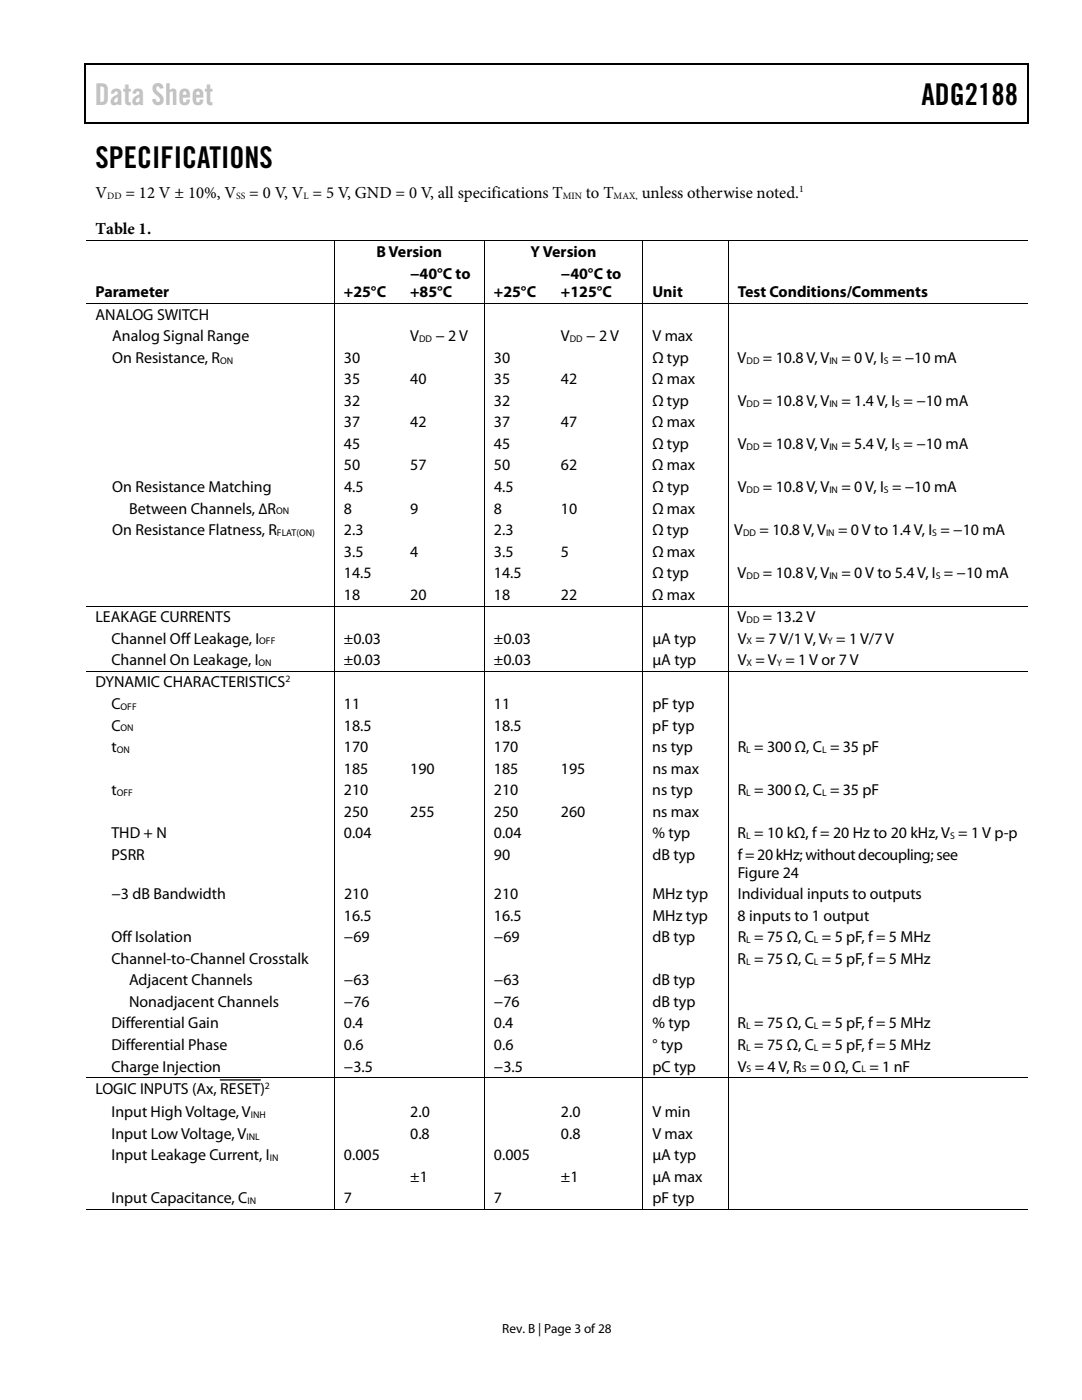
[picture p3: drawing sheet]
<svg xmlns="http://www.w3.org/2000/svg" width="216mm" height="279mm" viewBox="0 0 216 279" stroke-linecap="round" stroke-linejoin="round" font-family="sans-serif">
<defs><g id="words">
<text font-size="6" fill="#c0c0c0" x="18.9" y="21">Data Sheet</text>
<g font-size="6">
<text x="183.9" y="21">ADG2188</text>
<text x="19" y="33.6">SPECIFICATIONS</text>
</g>
<g font-size="3.3">
<text x="19" y="39.5">V</text>
<text x="25" y="39.5">= 12 V ± 10%, V</text>
<text x="49.7" y="39.5">= 0 V, V = 5 V, GND = 0 V, all specifications T</text>
<text x="116.9" y="39.5">to T</text>
<text x="128" y="39.5">unless otherwise noted.</text>
<text x="19" y="46.6">Table 1.</text>
</g>
<g font-size="3.2">
<text x="75.1" y="51.2">B Version</text>
<text x="105.9" y="51.2">Y Version</text>
<text x="19" y="59.4">Parameter</text>
<text x="68.6" y="59.4">+25°C</text>
<text x="81.9" y="55.7">−40°C to</text>
<text x="81.9" y="59.4">+85°C</text>
<text x="98.6" y="59.4">+25°C</text>
<text x="111.9" y="55.7">−40°C to</text>
<text x="111.9" y="59.4">+125°C</text>
<text x="130.2" y="59.4">Unit</text>
<text x="147.2" y="59.4">Test Conditions/Comments</text>
<text x="19" y="63.8">ANALOG SWITCH</text>
<text x="22.4" y="68.1">Analog Signal Range</text>
<text x="81.9" y="68.1">V</text>
<text x="86.9" y="68.1">− 2 V</text>
<text x="111.9" y="68.1">V</text>
<text x="117" y="68.1">− 2 V</text>
<text x="130.2" y="68.1">V max</text>
<text x="22.4" y="72.4">On Resistance, R</text>
<text x="68.6" y="76.7">35</text>
<text x="68.6" y="72.4">30</text>
<text x="81.8" y="76.7">40</text>
<text x="98.5" y="76.7">35</text>
<text x="98.6" y="72.4">30</text>
<text x="111.9" y="76.7">42</text>
<text x="130.2" y="76.7">Ω max</text>
<text x="130.2" y="72.4">Ω typ</text>
<text x="147.2" y="72.4">V</text>
<text x="152.2" y="72.4">= 10.8 V, V</text>
<text x="167.9" y="72.4">= 0 V, I = −10 mA</text>
<text x="68.6" y="81">32</text>
<text x="98.6" y="81">32</text>
<text x="130.2" y="81">Ω typ</text>
<text x="147.2" y="81">V</text>
<text x="152.2" y="81">= 10.8 V, V</text>
<text x="167.9" y="81">= 1.4 V, I = −10 mA</text>
<text x="68.6" y="85.3">37</text>
<text x="68.6" y="89.6">45</text>
<text x="81.8" y="85.3">42</text>
<text x="98.5" y="85.3">37</text>
<text x="98.6" y="89.6">45</text>
<text x="111.9" y="85.3">47</text>
<text x="130.2" y="85.3">Ω max</text>
<text x="130.2" y="89.6">Ω typ</text>
<text x="147.2" y="89.6">V</text>
<text x="152.2" y="89.6">= 10.8 V, V</text>
<text x="167.9" y="89.6">= 5.4 V, I = −10 mA</text>
<text x="68.6" y="93.9">50</text>
<text x="81.8" y="93.9">57</text>
<text x="98.5" y="93.9">50</text>
<text x="111.9" y="93.9">62</text>
<text x="130.2" y="93.9">Ω max</text>
<text x="22.4" y="98.2">On Resistance Matching</text>
<text x="68.7" y="98.2">4.5</text>
<text x="98.6" y="98.2">4.5</text>
<text x="130.2" y="98.2">Ω typ</text>
<text x="147.2" y="98.2">V</text>
<text x="152.2" y="98.2">= 10.8 V, V</text>
<text x="167.9" y="98.2">= 0 V, I = −10 mA</text>
<text x="22.4" y="106.8">On Resistance Flatness, R</text>
<text x="25.8" y="102.5">Between Channels, ∆R</text>
<text x="68.6" y="102.5">8</text>
<text x="68.6" y="106.8">2.3</text>
<text x="81.8" y="102.5">9</text>
<text x="98.5" y="102.5">8</text>
<text x="98.6" y="106.8">2.3</text>
<text x="111.9" y="102.5">10</text>
<text x="130.2" y="102.5">Ω max</text>
<text x="130.2" y="106.8">Ω typ</text>
<text x="146.5" y="106.8">V</text>
<text x="151.6" y="106.8">= 10.8 V, V</text>
<text x="167.2" y="106.8">= 0 V to 1.4 V, I = −10 mA</text>
<text x="68.6" y="111.1">3.5</text>
<text x="81.8" y="111.1">4</text>
<text x="98.5" y="111.1">3.5</text>
<text x="111.9" y="111.1">5</text>
<text x="130.2" y="111.1">Ω max</text>
<text x="68.6" y="115.4">14.5</text>
<text x="68.6" y="119.7">18</text>
<text x="81.8" y="119.7">20</text>
<text x="98.5" y="119.7">18</text>
<text x="98.5" y="115.4">14.5</text>
<text x="111.9" y="119.7">22</text>
<text x="130.2" y="119.7">Ω max</text>
<text x="130.2" y="115.4">Ω typ</text>
<text x="147.2" y="115.4">V</text>
<text x="152.2" y="115.4">= 10.8 V, V</text>
<text x="167.9" y="115.4">= 0 V to 5.4 V, I = −10 mA</text>
<text x="19" y="124.1">LEAKAGE CURRENTS</text>
<text x="147.2" y="124.1">V</text>
<text x="152.2" y="124.1">= 13.2 V</text>
<text x="22.2" y="128.4">Channel Off Leakage, I</text>
<text x="68.6" y="128.4">±0.03</text>
<text x="98.6" y="128.4">±0.03</text>
<text x="130.2" y="128.4">μA typ</text>
<text x="147.2" y="128.4">V = 7 V/1 V, V = 1 V/7 V</text>
<text x="19" y="137.2">DYNAMIC CHARACTERISTICS</text>
<text x="22.2" y="132.7">Channel On Leakage, I</text>
<text x="68.6" y="132.7">±0.03</text>
<text x="98.6" y="132.7">±0.03</text>
<text x="130.2" y="132.7">μA typ</text>
<text x="147.2" y="132.7">V = V = 1 V or 7 V</text>
<text x="22.2" y="141.5">C</text>
<text x="68.6" y="141.5">11</text>
<text x="98.5" y="141.5">11</text>
<text x="130.2" y="141.5">pF typ</text>
<text x="22.2" y="145.8">C</text>
<text x="68.6" y="145.8">18.5</text>
<text x="98.5" y="145.8">18.5</text>
<text x="130.2" y="145.8">pF typ</text>
<text x="22.2" y="150.1">t</text>
<text x="68.6" y="150.1">170</text>
<text x="68.6" y="154.4">185</text>
<text x="81.9" y="154.4">190</text>
<text x="98.5" y="150.1">170</text>
<text x="98.6" y="154.4">185</text>
<text x="111.9" y="154.4">195</text>
<text x="130.2" y="150.1">ns typ</text>
<text x="130.2" y="154.4">ns max</text>
<text x="147.2" y="150.1">R = 300 Ω, C = 35 pF</text>
<text x="22.2" y="158.7">t</text>
<text x="68.6" y="158.7">210</text>
<text x="98.5" y="158.7">210</text>
<text x="130.2" y="158.7">ns typ</text>
<text x="147.2" y="158.7">R = 300 Ω, C = 35 pF</text>
<text x="22.2" y="167.3">THD + N</text>
<text x="68.6" y="167.3">0.04</text>
<text x="68.6" y="163">250</text>
<text x="81.9" y="163">255</text>
<text x="98.5" y="167.3">0.04</text>
<text x="98.6" y="163">250</text>
<text x="111.9" y="163">260</text>
<text x="130.2" y="167.3">% typ</text>
<text x="130.2" y="163">ns max</text>
<text x="147.2" y="167.3">R = 10 kΩ, f = 20 Hz to 20 kHz, V = 1 V p-p</text>
<text x="22.2" y="171.6">PSRR</text>
<text x="98.6" y="171.6">90</text>
<text x="130.2" y="171.6">dB typ</text>
<text x="147.2" y="171.6">f = 20 kHz; without decoupling; see</text>
<text x="22.2" y="179.5">−3 dB Bandwidth</text>
<text x="68.6" y="179.5">210</text>
<text x="98.6" y="179.5">210</text>
<text x="130.2" y="179.5">MHz typ</text>
<text x="147.2" y="175.2">Figure 24</text>
<text x="147.2" y="179.5">Individual inputs to outputs</text>
<text x="68.6" y="183.8">16.5</text>
<text x="98.5" y="183.8">16.5</text>
<text x="130.2" y="183.8">MHz typ</text>
<text x="147.2" y="183.8">8 inputs to 1 output</text>
<text x="22.2" y="188.1">Off Isolation</text>
<text x="68.6" y="188.1">−69</text>
<text x="98.6" y="188.1">−69</text>
<text x="130.2" y="188.1">dB typ</text>
<text x="147.2" y="188.1">R = 75 Ω, C = 5 pF, f = 5 MHz</text>
<text x="22.2" y="192.4">Channel-to-Channel Crosstalk</text>
<text x="25.8" y="196.7">Adjacent Channels</text>
<text x="68.6" y="196.7">−63</text>
<text x="98.5" y="196.7">−63</text>
<text x="130.2" y="196.7">dB typ</text>
<text x="147.2" y="192.4">R = 75 Ω, C = 5 pF, f = 5 MHz</text>
<text x="25.8" y="201">Nonadjacent Channels</text>
<text x="68.6" y="201">−76</text>
<text x="98.6" y="201">−76</text>
<text x="130.2" y="201">dB typ</text>
<text x="22.2" y="205.3">Differential Gain</text>
<text x="22.2" y="209.5">Differential Phase</text>
<text x="68.6" y="205.3">0.4</text>
<text x="68.6" y="209.5">0.6</text>
<text x="98.5" y="205.3">0.4</text>
<text x="98.6" y="209.5">0.6</text>
<text x="130.2" y="205.3">% typ</text>
<text x="130.2" y="209.5">° typ</text>
<text x="147.2" y="205.3">R = 75 Ω, C = 5 pF, f = 5 MHz</text>
<text x="147.2" y="209.5">R = 75 Ω, C = 5 pF, f = 5 MHz</text>
<text x="22.2" y="213.8">Charge Injection</text>
<text x="68.6" y="213.8">−3.5</text>
<text x="98.6" y="213.8">−3.5</text>
<text x="130.2" y="213.8">pC typ</text>
<text x="147.2" y="213.8">V = 4 V, R = 0 Ω, C = 1 nF</text>
<text x="19" y="218.3">LOGIC INPUTS (Ax, RESET)</text>
<text x="22.2" y="223">Input High Voltage, V</text>
<text x="22.2" y="227.3">Input Low Voltage, V</text>
<text x="81.9" y="223">2.0</text>
<text x="81.9" y="227.3">0.8</text>
<text x="111.9" y="227.3">0.8</text>
<text x="111.9" y="223">2.0</text>
<text x="130.2" y="227.3">V max</text>
<text x="130.2" y="223">V min</text>
<text x="22.2" y="231.6">Input Leakage Current, I</text>
<text x="68.6" y="231.6">0.005</text>
<text x="98.5" y="231.6">0.005</text>
<text x="130.2" y="231.6">μA typ</text>
<text x="81.9" y="235.9">±1</text>
<text x="111.9" y="235.9">±1</text>
<text x="130.2" y="235.9">μA max</text>
<text x="22.2" y="240.2">Input Capacitance, C</text>
<text x="68.6" y="240.2">7</text>
<text x="98.5" y="240.2">7</text>
<text x="130.2" y="240.2">pF typ</text>
</g>
<text font-size="2.6" x="100.2" y="266">Rev. B | Page 3 of 28</text>
<g font-size="1.9">
<text x="21.4" y="39.7">DD</text>
<text x="47.1" y="39.7">SS</text>
<text x="60.6" y="39.7">L</text>
<text x="112.3" y="39.7">MIN</text>
<text x="122.4" y="39.7">MAX,</text>
<text x="159.4" y="38.3">1</text>
<text x="83.6" y="68.3">DD</text>
<text x="113.7" y="68.3">DD</text>
<text x="43.9" y="72.6">ON</text>
<text x="149" y="72.6">DD</text>
<text x="165.5" y="72.6">IN</text>
<text x="176.4" y="72.6">S</text>
<text x="149" y="81.2">DD</text>
<text x="165.5" y="81.2">IN</text>
<text x="178.6" y="81.2">S</text>
<text x="149" y="89.8">DD</text>
<text x="165.5" y="89.8">IN</text>
<text x="178.6" y="89.8">S</text>
<text x="149" y="98.4">DD</text>
<text x="165.5" y="98.4">IN</text>
<text x="176.4" y="98.4">S</text>
<text x="55.1" y="102.7">ON</text>
<text x="55.3" y="107">FLAT(ON)</text>
<text x="148.3" y="107">DD</text>
<text x="164.8" y="107">IN</text>
<text x="186" y="107">S</text>
<text x="149" y="115.5">DD</text>
<text x="165.5" y="115.5">IN</text>
<text x="186.7" y="115.5">S</text>
<text x="149" y="124.3">DD</text>
<text x="51.7" y="128.6">OFF</text>
<text x="149" y="128.6">X</text>
<text x="165.1" y="128.6">Y</text>
<text x="51.6" y="132.9">ON</text>
<text x="56.9" y="136.1">2</text>
<text x="149" y="132.9">X</text>
<text x="155" y="132.9">Y</text>
<text x="24.1" y="141.7">OFF</text>
<text x="24.1" y="146">ON</text>
<text x="23.3" y="150.3">ON</text>
<text x="148.9" y="150.3">L</text>
<text x="164" y="150.3">L</text>
<text x="23.3" y="158.9">OFF</text>
<text x="148.9" y="158.9">L</text>
<text x="164" y="158.9">L</text>
<text x="148.9" y="167.4">L</text>
<text x="189.6" y="167.4">S</text>
<text x="148.9" y="188.2">L</text>
<text x="162.4" y="188.2">L</text>
<text x="148.9" y="192.5">L</text>
<text x="162.4" y="192.5">L</text>
<text x="148.9" y="205.4">L</text>
<text x="148.9" y="209.7">L</text>
<text x="162.4" y="205.4">L</text>
<text x="162.4" y="209.7">L</text>
<text x="149" y="214">S</text>
<text x="160" y="214">S</text>
<text x="171.9" y="214">L</text>
<text x="52.9" y="217.3">2</text>
<text x="49.2" y="227.4">INL</text>
<text x="50.1" y="223.1">INH</text>
<text x="53.8" y="231.7">IN</text>
<text x="49.4" y="240.3">IN</text>
</g>
</g></defs>
<path d="M16.9 12.7h.2v1h-.2zM205.1 12.7h.2v1h-.2zM205.1 12.7h.2v.3h-.2zM82.3 24.4h.2v.3h-.2zM205.1 24.4h.2v.3h-.2zM66.7 52.4h.1v.1h-.1zM96.6 52.4h.1v.1h-.1zM128.2 52.4h.2v.1h-.2zM145.2 52.4h.2v.1h-.2z" fill="#000"/>
<path d="M16.9 12.8h188.2M17 13.7v11M205.2 13.7v11M205.1 24.5h-188.2M43.9 215.5h8.1" fill="none" stroke="#000" stroke-width=".25"/>
<g fill="none" stroke="#000" stroke-width=".2">
<path d="M17.1 47.9h188M66.7 48v4.4M66.7 52.5v8M96.6 48v4.4M96.6 52.5v8M128.3 48v4.4M128.3 52.5v8M145.3 48v4.4M145.3 52.5v8M17.1 60.6h188M66.7 60.7v60.2M96.6 60.7v60.2"/>
<path d="M128.3 60.7v60.2M145.3 60.7v60.2M17.1 120.9h188M17.1 134h188M66.7 121v12.9M66.7 134.1v80.9M96.6 121v12.9M96.6 134.1v80.9M128.3 121v12.9M128.3 134.1v80.9M145.3 121v12.9M145.3 134.1v80.9"/>
<path d="M17.1 215.1h188M66.7 215.2v26.1M96.6 215.2v26.1M128.3 215.2v26.1M145.3 215.2v26.1M17.1 241.4h188"/>
</g>
<use href="#words"/>
</svg>
